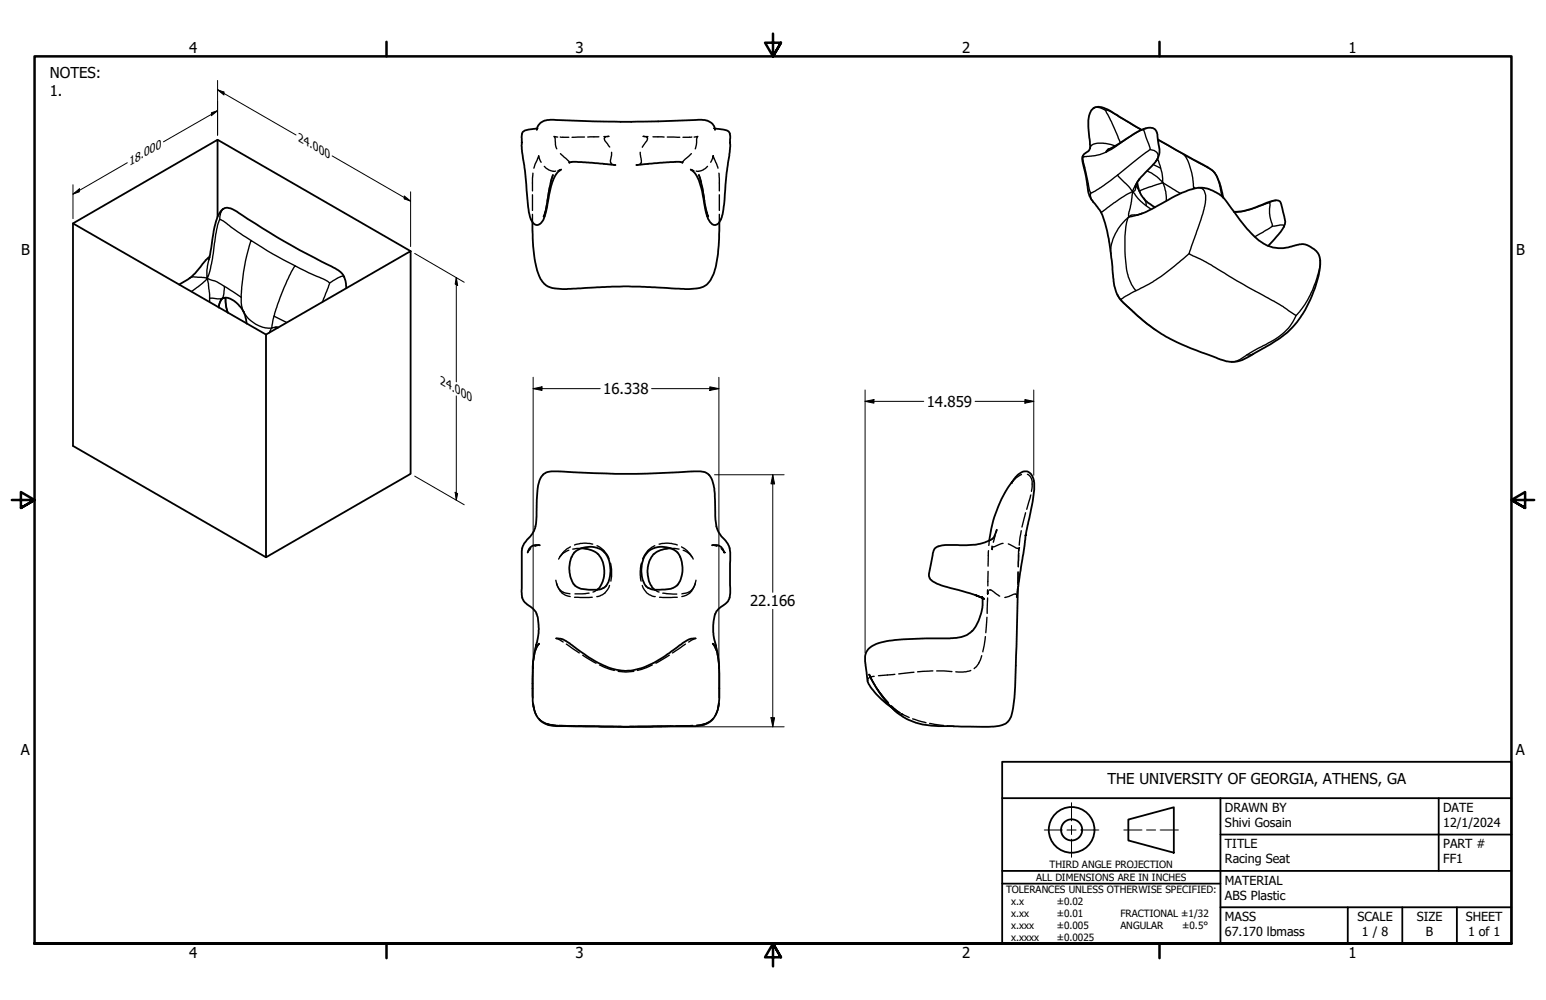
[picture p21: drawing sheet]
<svg xmlns="http://www.w3.org/2000/svg" width="432mm" height="279mm" viewBox="0 0 432 279" stroke-linecap="round" stroke-linejoin="round" font-family="sans-serif">
<defs><g id="words">
<g font-size="4.2">
<text x="52.8" y="14.7">4</text>
<text x="160.8" y="14.7">3</text>
<text x="268.7" y="14.7">2</text>
<text x="376.7" y="14.7">1</text>
<text x="13.9" y="21.9">NOTES:</text>
<text x="13.9" y="26.9">1.</text>
<text x="5.9" y="71.4">B</text>
<text x="423.5" y="71.4">B</text>
<text x="168.5" y="110.1">16.338</text>
<text x="258.8" y="113.7">14.859</text>
<text x="209.5" y="169.4">22.166</text>
<text x="5.8" y="211.1">A</text>
<text x="423.4" y="211.1">A</text>
<text x="309.3" y="219.1">THE UNIVERSITY OF GEORGIA, ATHENS, GA</text>
<text x="52.8" y="267.7">4</text>
<text x="160.8" y="267.7">3</text>
<text x="268.7" y="267.7">2</text>
<text x="376.7" y="267.7">1</text>
</g>
<g font-size="3.5">
<text x="342.1" y="226.8">DRAWN BY</text>
<text x="403.1" y="226.8">DATE</text>
<text x="342.1" y="231">Shivi Gosain</text>
<text x="403.1" y="231">12/1/2024</text>
<text x="342.1" y="237">TITLE</text>
<text x="403.1" y="237">PART #</text>
<text x="342.1" y="241.2">Racing Seat</text>
<text x="403.1" y="241.2">FF1</text>
<text x="342.1" y="247.1">MATERIAL</text>
<text x="342.1" y="251.3">ABS Plastic</text>
<text x="342.1" y="257.4">MASS</text>
<text x="379.2" y="257.4">SCALE</text>
<text x="395.7" y="257.4">SIZE</text>
<text x="409.4" y="257.4">SHEET</text>
<text x="342.1" y="261.6">67.170 lbmass</text>
<text x="380.4" y="261.6">1 / 8</text>
<text x="398.3" y="261.6">B</text>
<text x="410" y="261.6">1 of 1</text>
</g>
<g font-size="3.4">
<text x="83.2" y="39.3" transform="rotate(30 83.2 39.3)">24.000</text>
<text x="36.1" y="46.4" transform="rotate(-30 36.1 46.4)">18.000</text>
<text x="122.9" y="107.3" transform="rotate(30 122.9 107.3)">24.000</text>
</g>
<g font-size="2.8">
<text x="293.1" y="242.6">THIRD ANGLE PROJECTION</text>
<text x="281" y="249.4">TOLERANCES UNLESS OTHERWISE SPECIFIED:</text>
<text x="289.4" y="246.1">ALL DIMENSIONS ARE IN INCHES</text>
<text x="282.4" y="252.9">x.x</text>
<text x="282.4" y="256.2">x.xx</text>
<text x="295.1" y="252.9">±0.02</text>
<text x="295.1" y="256.2">±0.01</text>
<text x="312.9" y="256.2">FRACTIONAL ±1/32</text>
<text x="282.4" y="259.5">x.xxx</text>
<text x="282.4" y="262.9">x.xxxx</text>
<text x="295.1" y="259.5">±0.005</text>
<text x="295.1" y="262.9">±0.0025</text>
<text x="312.9" y="259.6">ANGULAR</text>
<text x="330.2" y="259.6">±0.5°</text>
</g>
</g></defs>
<!-- layer: Hidden (ANSI) -->
<g fill="none" stroke="#000" stroke-width=".38">
<path d="M145.7 39.8v.1M150 36.1l-.1 .2M150 35.9h.1M150.1 35.9v.1M154.7 38.1l.4 .6v1.7l.4 1.2M154.8 38.2l1 .1M156.5 38.3l2.4 .1M163.3 38.3l-3.5 .1M167.3 38.2l-3.2 .1M168.7 38.2l1.4-.1-.5 .1M169.2 38.3h-.1a.65 .65 0 0 0-.1 1.1l1.3 1.7M180 38.2l-.4-.1 1.4 .1"/>
<path d="M180.5 38.3a.62 .62 0 0 1 .4 .5 .62 .62 0 0 1-.3 .6l-1.2 1.7M182.4 38.2l3.1 .1M186.4 38.3l3.5 .1M193.2 38.3l-2.4 .1M194.8 38.2l-.9 .1M194.9 38.1l-.3 .8-.1 1.5-.3 1.2M199.5 35.9h.1M199.5 35.9l.1 .1M199.6 35.9h.1M199.7 36.1v.2M203.9 39.8v.1M148.7 59.9v2.1"/>
<path d="M148.7 54.4v4.4M148.8 48.4l-.1 4.9M151.1 45.3l-.6-1.8-1.4 3.5M152 46.5a3.6 3.6 0 0 0 3.2 1.3M152.7 57.3l-.6 2.5M153.5 52l-.7 4.3M154.4 48.9l-.6 2M156.3 47.6l.2-.1-.7 .2M156.5 42.9l2.3 2.1 .2 .3M156.7 47.4l-.2 .1M159 45.4v.1M170.8 42.5v.9a2.72 2.72 0 0 0-.1 2.3l.2 .1"/>
<path d="M171.4 46l.5 .1M178.2 46l-.5 .1M178.8 42.5l.3 1.8a1.25 1.25 0 0 1-.4 1.5M190.6 45.4v.1M192.9 47.4l.3 .1M193.1 42.9l-2.5 2.4M193.2 47.5l.2 .1M193.2 47.5l.6 .2M195.2 48.9l.6 2M196.1 52l.7 4.3M197 57.3l.5 2.5M197.6 46.5a3.4 3.4 0 0 1-3.2 1.3"/>
<path d="M198.5 45.3l.7-1.8 1.3 3.5M200.8 48.4l.1 4.9M200.9 54.4v4.4M200.9 59.9v2.2M152 60.1l-.2 .4M197.7 60.1l.1 .4M282.6 134.8l-.1 .2M282.6 134.7v.1M282.7 134.6h.1M282.8 134.6h.1M282.8 134.6l-.1 .1M285.3 132.6l-1.5 .9-1 1.1"/>
<path d="M287 132.5a2.91 2.91 0 0 1 1.3 3.4l-.2 1.4M287.9 138.3l-1.1 4M148.2 153.3l-.8 1.1M150.7 152.3l-1.3 .4M158.9 153.7l-.2 .1a4.6 4.6 0 0 0-2.7 2.4M159.3 152.8l-.2 .1a7.8 7.8 0 0 0-2.8 2.7M162.3 153.2l-2.3 .2M165.5 152l-2.6-.2-2.4 .5M166.8 152.5l1.7 1.2 1 1.2 .6 1.2M170.5 157.4l.3 1.7-.2 3.3M179.1 157.4l-.3 2 .3 3M182.9 152.5l-.5 .2a7 7 0 0 0-2.9 3.4"/>
<path d="M184.1 152l2.6-.2 2.5 .5M187.4 153.2l2.3 .2M190.4 152.8l.1 .1a6.6 6.6 0 0 1 2.8 2.7M190.8 153.7l.1 .1a4.6 4.6 0 0 1 2.7 2.4M198.9 152.3l1.3 .4M201.4 153.3l.8 1.1M276 159.6l-.1 4.1M276.1 153.9l-.1 4.3M276.3 151l-.1 1.4M277.2 152.7l-.1 .8v-.7M277.9 149.5l-.5 2M278.4 148l-.2 .8"/>
<path d="M280.2 151.8l-2.6 1-.5-.2M281.6 152l2.3 1.2 .7-.1M284.4 159.8l-.1 3zM284.5 154.6l-.1 3.7M284.5 153.4l-.1 5M284.7 153l-.1 .9M285.2 148.3l-.5 4M286.4 149.5h.1M286.4 143.3l-1 4M150.6 179.8l-1.1 1.9M155.3 162.1a3.9 3.9 0 0 0 3.9 3.8M155.3 178.4l2 1"/>
<path d="M155.4 162.9a4.7 4.7 0 0 0 3.9 3.8M158.2 180l3.6 2.4M160.5 166.9h4.9M164.5 165.7l-3.9 .2M166.6 164.9l-1 .5M166.8 164.8h.1M170.2 163.6a4.1 4.1 0 0 1-3.5 3.1M179.4 163.6a4.1 4.1 0 0 0 3.6 3.1M182.8 164.8h.1M183 164.9l1.1 .5M184.2 166.9h5M185.1 165.7l3.9 .3"/>
<path d="M191.5 180l-3.7 2.4M194.2 162.9a4.5 4.5 0 0 1-3.8 3.8M194.3 178.4l-2 1M194.4 162.1a3.9 3.9 0 0 1-4 3.8M199.1 179.8l1 1.9M274.3 166.8l.2 .1M274.4 166.9l.2 .2M274.7 167.1l.2 .2h-.2M275.2 177.9l-.7 4.2M275.7 172.5l-.4 4.3M275.8 165.8v-.9v1.1M275.8 167.1l-.1 4.3"/>
<path d="M275.8 164.8v1M276 165.3l-.2 .5M276.2 164.9h.7l2.3 1.7M283.8 166.1h-.7l-2.4 .8M284 166.5v.3M284.3 162.8v.6M284.3 164v.5M148.9 196.6l.7 2.9M149.1 197.7l.8 2.3M149.1 183.3l-.2 2.1M149.3 182.8l-.5 4v-.3M149.7 180.7l-.1 .1"/>
<path d="M149.7 180.4l-.1 .4M149.8 180.1l-.1 .2M162.8 183.1l3.7 2.2M167.4 185.8l4.2 1.5M172.7 187.6l2.1 .2 2.2-.2M182.2 185.8l-4.1 1.5M186.9 183.1l-3.7 2.2M199.8 180.1l.1 .2M200 180.4v.3M200 180.8h.1M200.3 182.8l.6 4-.1-.3M200.5 183.3l.2 2.1"/>
<path d="M200.6 197.7l-.9 2.3M200.8 196.6l-.8 2.9M242.8 188.5l1.2 2.3M243.4 189.8l-.6-1.3 1.6 3M244 190.9l2.8 4.1M244.2 189l-1 .2a.99 .99 0 0 0-.9 1M244.7 192l1.9 2.7 1.4 1.5M245 192.5l3.2 3.9M247.5 196l2.3 2.2M248.9 197.2l2 1.7M249 197.3l1.9 1.6M249.9 188.4l-4.5 .4"/>
<path d="M250.4 198.6l1 .6M250.9 198.9l.4 .2M251.7 199.4l.5 .2M251.8 199.5l.4 .1M252.2 199.6l1.7 .9M255.3 187.8l-4.3 .5M260.5 187.5l-4.2 .2M261.6 187.5l4.3 .1M271.1 187.3a7.7 7.7 0 0 1-4.1 .4M274.2 183.2l-.1 .4a5.9 5.9 0 0 1-2 3.2M150.4 200.7l1 .8a8.2 8.2 0 0 0 3.7 1.1M150.7 201l2.1 1.3"/>
<path d="M156.2 202.7l4.4 .1M161.7 202.8l4.4 .1M167.1 202.9l4.4 .1M172.7 203h4.3M182.5 202.9l-4.4 .1M187.3 202.9h-2.5M188 202.8l-4.4 .1M193.4 202.8l-4.9 .1M193.5 202.7l-4.5 .1M199 201l-.4 .4a5.9 5.9 0 0 1-4 1.3M199.2 200.7l-.9 .8-1.1 .6-2.6 .5M254.9 200.9l3.7 1"/>
<path d="M259.7 202.1l3.8 .6M264.5 202.8l2 .1"/>
</g>
<g fill="#000">
<circle cx="171.9" cy="46.1" r=".19"/>
<circle cx="147.4" cy="154.4" r=".19"/>
<circle cx="202.2" cy="154.4" r=".19"/>
<circle cx="202.3" cy="154.4" r=".19"/>
<circle cx="284.3" cy="162.8" r=".19"/>
</g>
<!-- layer: Visible (ANSI) -->
<g fill="none" stroke="#000" stroke-width=".51">
<path d="M60.8 39.1l53.9 31.1v62.2l-40.4 23.3v-62.2l40.4-23.3M145.7 39.8l.2 2.9a112.1 112.1 0 0 1 1.6 15.1l.1 .7a5.7 5.7 0 0 0 1.7 4.2h.2a1.83 1.83 0 0 0 2.3-1.3l1-3.5 .7-4.2a8.9 8.9 0 0 1 2.8-6.1l.4-.2M149.9 36.3a3.4 3.4 0 0 1 3.8-2.8 427.1 427.1 0 0 0 42.9 0 3.1 3.1 0 0 1 3.1 2.8M150 35.9l-1.3 .2a3.6 3.6 0 0 0-2.8 .9l-.2 1.4v1.5M199.6 35.9l1.4 .2a2.87 2.87 0 0 1 2.8 1.1l.1 2.7M203.9 39.8l-.1 2.6a115.3 115.3 0 0 0-1.6 14.7l-.1 1.4a6 6 0 0 1-1.8 4.2h-.1a1.75 1.75 0 0 1-2.3-1.3 20.1 20.1 0 0 1-1.6-6.9 11 11 0 0 0-2.9-6.8l-.5-.3M318.8 36.3l-6.9-4.2a9.6 9.6 0 0 0-5.8-2.2l-1.2 .8-.7 1.7a42.9 42.9 0 0 0 .3 8.8l-.5 1a2.51 2.51 0 0 0-1.6 3.1l1.3 6.5a7.6 7.6 0 0 0 2.5 5.7l1 1.3a36 36 0 0 1 3.2 13.3l.3 2.5a16.7 16.7 0 0 0 1.8 8.5l.7 .9a54.6 54.6 0 0 0 19.5 13.3l7.5 2.9a8.7 8.7 0 0 0 9.3-.9 51.7 51.7 0 0 0 10.9-7.2 31.5 31.5 0 0 0 8.3-19.3 5.5 5.5 0 0 0-4.7-4.6l-2.4 .4a10.2 10.2 0 0 1-11.7-2.9l-3.6-4.3-3.9-5.3a9.1 9.1 0 0 0-11.7-2.4l-2.5 1.1-3.8 2.1a19.3 19.3 0 0 1-7.4 3.2h-.1M323.4 39l11.8 6.5a10.2 10.2 0 0 1 4.4 3.3 21.4 21.4 0 0 1 2.1 6.4M154.4 48.9l-.5 1.8-1.5 8.2-.6 1.6M159 45.5l.1-.1a15.2 15.2 0 0 1 5.7 .1l7.1 .6M190.6 45.5v-.1a15.8 15.8 0 0 0-5.8 .1l-7.1 .6M195.2 48.9l.9 3.2 1 6.1 .7 2.3"/>
<path d="M309.4 41.8l.1-.1a17.8 17.8 0 0 0 5-2.8l1.3-.9a9.4 9.4 0 0 1 5.8-2.2 2.05 2.05 0 0 1 1.7 2.2l.3 2.4a5.5 5.5 0 0 1-1.8 6l-3.7 3.8M317.6 51a8 8 0 0 0 4.2 6.5l.8 .4M318.2 50.1l-1.1 2.1M344.7 59.2a24.4 24.4 0 0 0 9.5-2.7l.8-.2a2.31 2.31 0 0 1 2.6 .1l1 3.7a4.3 4.3 0 0 1-.9 4.7l-3.5 3.9M20.4 62.4l53.9 31.1M58.4 72.5l.1-.9a67.5 67.5 0 0 1 2.4-11.3 3 3 0 0 1 2.3-2.3l.6 .1a11.3 11.3 0 0 1 4.3 2.4 269.5 269.5 0 0 0 26.4 15 5.4 5.4 0 0 1 2.2 5M58.5 71.8a11.8 11.8 0 0 0-3.1 3.5l-.7 .8a15.1 15.1 0 0 1-4.7 3.4M60.8 60.6v-21.5l-40.4 23.3v62.2l53.9 31.1M148.7 62a42 42 0 0 0 1.9 15 5.4 5.4 0 0 0 5.8 3.7l17.7-.7 8 .3a83.1 83.1 0 0 0 11.9 .3 5.4 5.4 0 0 0 5.3-4.1 39.9 39.9 0 0 0 1.6-12.2v-2.2M61.1 85.9l.2-1.1a1.87 1.87 0 0 1 3.1-1.3 8.2 8.2 0 0 1 4.5 6.9M63 83.2l.2 2.6 .5 1.6M76.9 91.5h.8"/>
<path d="M282.5 135l.1-.1a6.8 6.8 0 0 1 3.5-3.2 2.59 2.59 0 0 1 2.6 2.7 25.3 25.3 0 0 1-1 9.6l-1.2 5.5M282.7 134.6a34.9 34.9 0 0 0-6.4 16.4M150.7 152.3h-.5a2.43 2.43 0 0 0-2.8 2.1M160.4 154.4a6.2 6.2 0 0 1 8.9 .5 8.4 8.4 0 0 1-.3 9.1h-.1a4.4 4.4 0 0 1-3.4 .8 7.1 7.1 0 0 1-4.3-.8 6.1 6.1 0 0 1-2.1-5.9 6.3 6.3 0 0 1 1.3-3.7zM162.3 153.2a5.9 5.9 0 0 1 5.7 2.9 7.8 7.8 0 0 1-1.2 8.7M181.2 154a6.5 6.5 0 0 1 8.3 .7 7.8 7.8 0 0 1-.6 9l-.4 .3a12 12 0 0 1-6.2 .7 3.8 3.8 0 0 1-3-3.7 7.5 7.5 0 0 1 1.9-7zM187.4 153.2a5.8 5.8 0 0 0-5.7 2.9 7.6 7.6 0 0 0 1.1 8.7M198.9 152.3h.4a2.44 2.44 0 0 1 2.8 1.6l.2 .5M278.4 148l-.3 .8a2.87 2.87 0 0 1-1.3 2 18.1 18.1 0 0 1-10.2 1.5l-3.6 .1-1.8 .7-.7 1.5-.7 3.8a3.8 3.8 0 0 0 0 3.3l.3 .4a11.5 11.5 0 0 0 5.3 2.2l7 1.9M286.4 149.6h.1M286.4 149.5l-2.4 17.3M150.6 179.8l-.1 .2a5.4 5.4 0 0 0-1.3 3.2 43.9 43.9 0 0 0-.5 9.8l.1 2.8 .3 1.9"/>
<path d="M155.3 178.4h.1a5.8 5.8 0 0 1 4.3 1.8 34.9 34.9 0 0 0 12.4 6.9 13.6 13.6 0 0 0 9.9-1.6 61.1 61.1 0 0 0 9.1-6.1l.2-.1a4.2 4.2 0 0 1 3-.9M199.1 179.8v.2a6.3 6.3 0 0 1 1.4 3.3l.4 4.8v7l-.3 2.6M284.3 164.5l-.5 18.8a105.6 105.6 0 0 1-.8 14.6 5.6 5.6 0 0 1-1.9 4.2l-1.6 .6-1.9 .3-12.6-.1a21.7 21.7 0 0 1-13.7-3.3 51.1 51.1 0 0 1-7.8-7.1 7.4 7.4 0 0 1-1.5-4.9l-.2-1.4a6.7 6.7 0 0 1 .6-4.7 9.7 9.7 0 0 1 6.8-2.6l9.3-.5h6.3a9.6 9.6 0 0 0 6.9-2.3 12.5 12.5 0 0 0 2.6-9.1l-1.9-.8 2.5 1.1M148.9 196.6a6.1 6.1 0 0 0 6.5 6.3l18.7 .2 18.5-.2a8.7 8.7 0 0 0 6.1-1.5 7.9 7.9 0 0 0 2.1-4.8M149.7 180.7l.4-1.6a13 13 0 0 0-.6-8.3l-1.4-1.3a4.1 4.1 0 0 1-2.4-4.2v-9.7a5.9 5.9 0 0 1 2.4-5.7 8.1 8.1 0 0 0 1.8-5.6v-4.6l.3-3.7a4.4 4.4 0 0 1 2.7-4.1l1.1-.2a331.3 331.3 0 0 0 35.5 .3l2.9-.2a9.8 9.8 0 0 1 4.7 .2 4.6 4.6 0 0 1 2.3 4l.2 1.9 .2 5.5a8.6 8.6 0 0 0 3 7.8l.8 1.3 .4 1.9v10.9a4.4 4.4 0 0 1-2.8 4.4 6.1 6.1 0 0 0-2 5.6l.1 2.1 .7 3.3M149.8 180.1l-.7 3.2M199.8 180.1l.7 3.2M242.8 188.5a31.9 31.9 0 0 0 8.1 10.8M152.8 202.3l.4 .1a54.2 54.2 0 0 0 11.5 .5h20.1"/>
</g>
<!-- layer: Visible Narrow (ANSI) -->
<g fill="none" stroke="#000" stroke-width=".38">
<path d="M305.4 30.2a3.3 3.3 0 0 1 4.3 2.4l3.2 7.3M308.7 30.7a4.9 4.9 0 0 1 3 1.4l6.7 4M318.4 36.1l.4 .2M318.4 36.1l.2 .2M319.3 36.1l1.9 5.7M320 35.9a29.2 29.2 0 0 0-8.2 4.9l-2.9 1.7 .3-.5 .6-.3M323.4 39l7.2 4.1M62.4 58.4l-.4 .5a3.7 3.7 0 0 0-.7 2.4 51.5 51.5 0 0 0-2 11.2l-.7 3.3-.8 2v-2.3l.6-3M302.4 43.7l.6 3M302.8 46.9l.2-.2 .8 4-.1 1.1M303.9 51.2l.3 1.4a3.5 3.5 0 0 1 .4 2.5l.7 1.3M308.9 42.5l-.7 .3a16 16 0 0 1-5.3 1l-.4 .1"/>
<path d="M311.5 40.8a8.5 8.5 0 0 0-6.6-.2l-.4 .8M312.1 49l3.2 3.2 1.1 1.3M312.1 49l-4.6 3.4-2.8 1.5M316.4 53.5l-3.2 1.7-5.7 4.2M316.4 53.5l1.4 1.9 2.3 2.1M316.4 53.5l-.5 3.5-.6 2.6a1.78 1.78 0 0 1-1.1 2 12.4 12.4 0 0 0-3.9 9.2M317.1 52.2v.9l-.7 .4M317.2 51.8l1.2 1.9M318.1 50.2l-1.5 2.5-.2 .8M319 59.6l-3.8 1.1M319.5 55.5l.5 1 .1 1 1.4 1M320.4 47.8a10.9 10.9 0 0 1 4.4 3.3l-6.6 2.2"/>
<path d="M322.1 46l1.1 .5a1.28 1.28 0 0 1 1.2 1.4l.4 3.2 .8 2.6 .2 2.4M323 44.9a1.86 1.86 0 0 0-.3-2.7 1.86 1.86 0 0 0-2.7 .4l-7.9 6.4M323.3 44.3l.9 2.7M324.8 51.1l5 2.9M333.9 52.6l-.5-.3v.4M334.7 52.5a2.11 2.11 0 0 1 2 2.5v.3a35.2 35.2 0 0 1-2.9 10.6l-1.5 4.3-.1 .8 6.1 3 7.2 4.5 12.9 7.2 3.6 2.4M339.3 48.3h-.1a16.1 16.1 0 0 0-5.1-3.2l-3.5-2a16.4 16.4 0 0 1 2.8 9.2M339.6 48.8a18.1 18.1 0 0 1 1.7 6.1M354.5 56.6l.2 .3a12.4 12.4 0 0 0 .6 6.1v.2M356.2 56l-2.7 1a28.9 28.9 0 0 1-8.3 2.2h-.5M53 77.7l1.2-.4 3.5 .4a1.76 1.76 0 0 1-1.1 1.4l-3.2 2.4M61.3 61.3l1.1 .5 4.1 3 3.6 2.4"/>
<path d="M82.4 74.2l-6.3-3.3-6-3.7a58.2 58.2 0 0 0-2.7 15.9M92.1 79.1l-1.9-1.2-4-1.7-3.8-2a64.3 64.3 0 0 0-5.9 14.1M96.1 77.4a1.66 1.66 0 0 0-2 .4l-.4 .2a2.87 2.87 0 0 0-2 2.3l-1.7 4.1M315.2 60.7a17.3 17.3 0 0 0-1 8.1 22.4 22.4 0 0 0 1.3 9.5l.5 1.2 1.2 1.7M316.9 60.1h-.4a1.34 1.34 0 0 0-1.3 .6M332.1 70.9l-2.2 1.9a50.3 50.3 0 0 1-12.7 8.4M358.6 63.3v-.2a3.3 3.3 0 0 0-2.6 .1h-.7l-4.8 3M368.7 72.8a27 27 0 0 1-6.7 15.3 16.7 16.7 0 0 1-9.2 8.5l-4.5 2.5M58.5 83.3l2.2 .2 1.4-.1-.6 .7-.5 1.8M58.5 83.3l-.3-4-.4-1.5 1.6 .6a7.8 7.8 0 0 1 3.3 1.6l-.2 2.4-.4 1M58.5 83.3v1.1M62.7 80l4.7 3.1 .1 2.4 .5 1.6"/>
<path d="M62.7 83.2l-.5 .2M63 83.2a9.4 9.4 0 0 0 .6 4.2M68.1 87.1a8.4 8.4 0 0 0 7.8 4.5l.6-3.3 3.6 1.8M77.5 91.5l-.4-.1a1.5 1.5 0 0 0-1.9 1.6M313.1 83.8l.6 .7 3.9 3.6 5.2 4.1M317.2 81.2l-2.8 1.5-1.3 1.1-1-1.4M350.1 98.9l-.6 .2a4.8 4.8 0 0 0-3.3 1.4l-.8 .4-1.4 .2"/>
</g>
<!-- layer: Border (ANSI) -->
<path d="M107.9 11.7v4M215.9 9.4v6.3l-2.2-3.8h4.4l-2.2 3.8 2.2-3.8M323.8 11.7v4M3.3 139.7h6.4l-3.9-2.2v4.4l3.9-2.2-3.9 2.2M428.5 139.7h-6.4l3.9-2.2v4.4l-3.9-2.2 3.9 2.2M9.7 263.7v-248h412.4v248h-412.4h412.4M107.9 263.7v4M218.1 267.5l-2.2-3.8 2.2 3.8h-4.4l2.2-3.8v6.3M323.8 263.7v4" fill="none" stroke="#000" stroke-width=".7"/>
<!-- layer: Title (ANSI) -->
<g fill="none" stroke="#000" stroke-width=".51">
<path d="M279.9 223v-10.1h142.2v10.1M279.9 223h142.2v40.7h-142.2zM315.2 229l12.7-3.4v12.7l-12.7-3.5zM340.9 233.2h81.2M340.9 223v40.7M401.8 223v20.3M279.9 243.3h142.2M279.9 246.9h61M340.9 253.5h35.5M391.7 253.5v10.2M406.9 253.5v10.2M422.1 253.5h-45.7v10.2"/>
<circle cx="299.3" cy="231.9" r="6.4"/>
<circle cx="299.3" cy="231.9" r="2.95"/>
</g>
<path d="M291.7 231.9h5M298 231.9h2.5M299.3 224.3v5.1M299.3 230.6v2.6M299.3 234.4v5.1M301.8 231.9h5.1M313.9 231.9h5.1M320.2 231.9h2.6M324 231.9h5.1" fill="none" stroke="#000" stroke-width=".28"/>
<!-- layer: Dimension (ANSI) -->
<g fill="none" stroke="#000" stroke-width=".28">
<path d="M59.1 31.5l1.7-.6-1.7 1.4zM60.8 25.1l1.7 .6v.8zM60.8 30.9l-15.1 8.7M60.8 22.5v15.3M60.8 25.1l21.9 12.6M20.4 54.2l1.8-1.4v.8zM20.4 51.6v9.5M35.6 45.5l-15.2 8.7M92.8 43.6l21.9 12.6M112.9 54.7l1.8 1.5-1.8-.6zM114.7 53.6v15.3M115.8 70.8l13.9 8.1"/>
<path d="M127.4 77.5l.4 2.3-.7-.4zM127.4 77.5v29.2M127.4 110.6v29.2M148.9 108.6l2.5-.5v1zM148.9 108.6h18.7M148.9 105.4v89.6M182 108.6h18.8M198.2 108.1l2.6 .5-2.6 .5zM200.8 105.4v89.6M241.6 112.1l2.5-.5v1zM241.6 112.1h16.4M241.6 109v73.4"/>
<path d="M272.4 112.1h16.3M286.3 111.6l2.4 .5-2.4 .5zM288.7 109v23.8M115.8 133l13.9 8M127.1 137.5l.7 .4-.4 1.9zM199.6 132.7h19.4M215.8 132.7l.5 2.5h-1zM215.8 132.7v32.8M215.8 170.2v32.9M176.4 203.1h42.6M215.3 200.5h1l-.5 2.6z"/>
</g>
<path d="M59.1 31.5l1.7-.6-1.7 1.4zM60.8 25.1l1.7 .6v.8zM20.4 54.2l1.8-1.4v.8zM112.9 54.7l1.8 1.5-1.8-.6zM127.4 77.5l.4 2.3-.7-.4zM148.9 108.6l2.5-.5v1zM198.2 108.1l2.6 .5-2.6 .5zM241.6 112.1l2.5-.5v1zM286.3 111.6l2.4 .5-2.4 .5zM127.1 137.5l.7 .4-.4 1.9zM215.8 132.7l.5 2.5h-1zM215.3 200.5h1l-.5 2.6z" fill="#000"/>
<use href="#words"/>
</svg>
